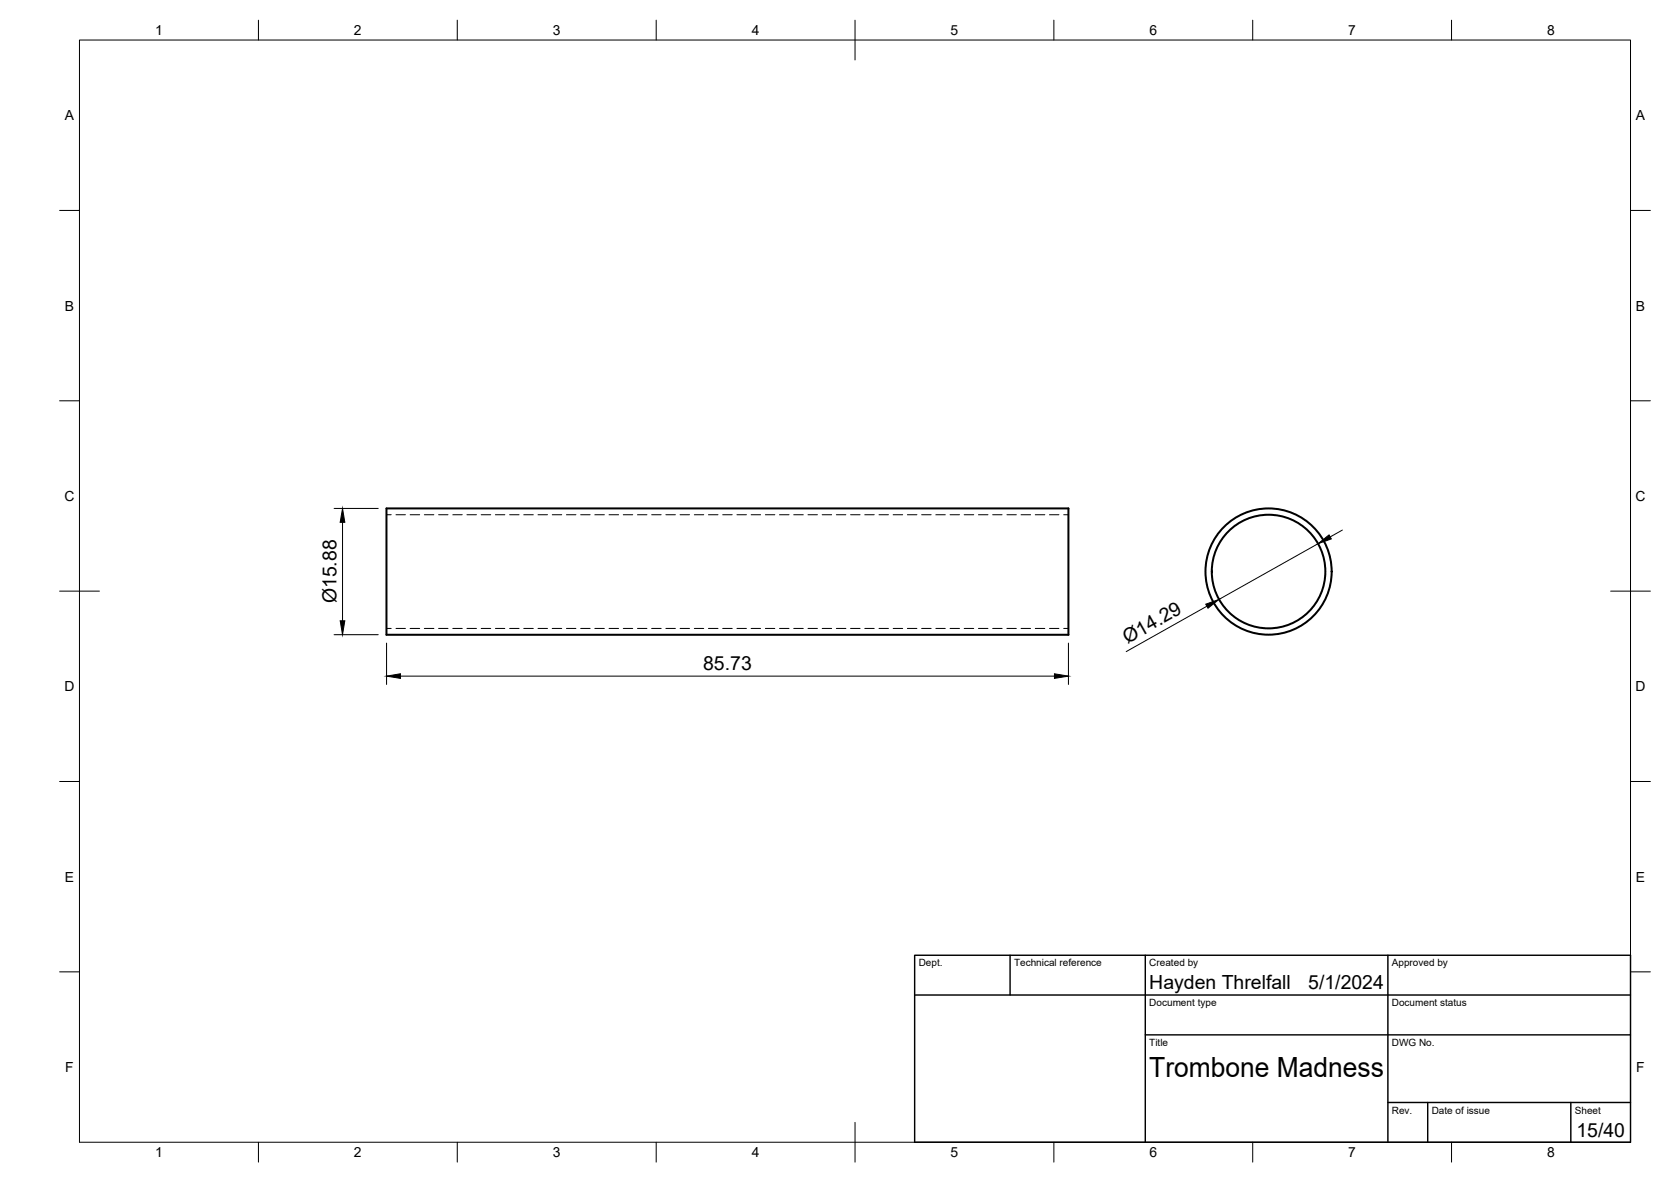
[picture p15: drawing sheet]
<svg xmlns="http://www.w3.org/2000/svg" width="420mm" height="297mm" viewBox="0 0 420 297" stroke-linecap="round" stroke-linejoin="round" font-family="sans-serif">
<defs><g id="words">
<text font-size="7" x="289" y="270.6">Trombone Madness</text>
<g font-size="4.9">
<text x="84.6" y="151.6" transform="rotate(-90 84.6 151.6)">Ø15.88</text>
<text x="283.5" y="161.8" transform="rotate(-29 283.5 161.8)">Ø14.29</text>
<text x="176.8" y="168.5">85.73</text>
<text x="289" y="248.5">Hayden Threlfall</text>
<text x="329" y="248.5">5/1/2024</text>
<text x="396.4" y="285.7">15/40</text>
</g>
<g font-size="3.5">
<text x="39" y="8.8">1</text>
<text x="89" y="8.8">2</text>
<text x="139" y="8.8">3</text>
<text x="189" y="8.8">4</text>
<text x="239" y="8.8">5</text>
<text x="289" y="8.8">6</text>
<text x="339" y="8.8">7</text>
<text x="389" y="8.8">8</text>
<text x="16.3" y="30.2">A</text>
<text x="411.3" y="30.2">A</text>
<text x="16.3" y="78">B</text>
<text x="411.3" y="78">B</text>
<text x="16.2" y="125.9">C</text>
<text x="411.2" y="125.9">C</text>
<text x="16.2" y="173.7">D</text>
<text x="411.2" y="173.7">D</text>
<text x="16.3" y="221.6">E</text>
<text x="411.3" y="221.6">E</text>
<text x="16.4" y="269.4">F</text>
<text x="411.4" y="269.4">F</text>
<text x="39" y="290.8">1</text>
<text x="89" y="290.8">2</text>
<text x="139" y="290.8">3</text>
<text x="189" y="290.8">4</text>
<text x="239" y="290.8">5</text>
<text x="289" y="290.8">6</text>
<text x="339" y="290.8">7</text>
<text x="389" y="290.8">8</text>
</g>
<g font-size="2.5">
<text x="231" y="242.9">Dept.</text>
<text x="255" y="242.9">Technical reference</text>
<text x="289" y="242.9">Created by</text>
<text x="350" y="242.9">Approved by</text>
<text x="289" y="252.8">Document type</text>
<text x="350" y="252.8">Document status</text>
<text x="289" y="262.9">Title</text>
<text x="350" y="262.9">DWG No.</text>
<text x="350" y="279.9">Rev.</text>
<text x="360" y="279.9">Date of issue</text>
<text x="396" y="279.9">Sheet</text>
</g>
</g></defs>
<!-- layer: Visible -->
<g fill="none" stroke="#000" stroke-width=".51">
<path d="M97.2 127.8h171.4v31.7h-171.4z"/>
<circle cx="319" cy="143.6" r="15.9"/>
<circle cx="319" cy="143.6" r="14.3"/>
</g>
<!-- layer: Hidden -->
<g fill="none" stroke="#000" stroke-width=".25">
<path d="M97.2 129.4h1.2M99.6 129.4h2.3M103.1 129.4h2.4M106.7 129.4h2.4M110.3 129.4h2.3M113.9 129.4h2.3M117.4 129.4h2.4M121 129.4h2.4M124.6 129.4h2.3M128.1 129.4h2.4M131.7 129.4h2.4M135.3 129.4h2.4"/>
<path d="M138.9 129.4h2.3M142.4 129.4h2.4M146 129.4h2.4M149.6 129.4h2.4M153.1 129.4h2.4M156.7 129.4h2.4M160.3 129.4h2.4M163.9 129.4h2.3M167.4 129.4h2.4M171 129.4h2.4M174.6 129.4h2.4M178.1 129.4h2.4"/>
<path d="M181.7 129.4h2.4M185.3 129.4h2.4M188.9 129.4h2.3M192.4 129.4h2.4M196 129.4h2.4M199.6 129.4h2.4M203.2 129.4h2.3M206.7 129.4h2.4M210.3 129.4h2.4M213.9 129.4h2.4M217.4 129.4h2.4M221 129.4h2.4"/>
<path d="M224.6 129.4h2.4M228.2 129.4h2.3M231.7 129.4h2.4M235.3 129.4h2.4M238.9 129.4h2.4M242.4 129.4h2.4M246 129.4h2.4M249.6 129.4h2.4M253.2 129.4h2.3M256.7 129.4h2.4M260.3 129.4h2.4M263.9 129.4h2.4"/>
<path d="M267.5 129.4h1.1M97.2 157.9h1.2M99.6 157.9h2.3M103.1 157.9h2.4M106.7 157.9h2.4M110.3 157.9h2.3M113.9 157.9h2.3M117.4 157.9h2.4M121 157.9h2.4M124.6 157.9h2.3M128.1 157.9h2.4M131.7 157.9h2.4"/>
<path d="M135.3 157.9h2.4M138.9 157.9h2.3M142.4 157.9h2.4M146 157.9h2.4M149.6 157.9h2.4M153.1 157.9h2.4M156.7 157.9h2.4M160.3 157.9h2.4M163.9 157.9h2.3M167.4 157.9h2.4M171 157.9h2.4M174.6 157.9h2.4"/>
<path d="M178.1 157.9h2.4M181.7 157.9h2.4M185.3 157.9h2.4M188.9 157.9h2.3M192.4 157.9h2.4M196 157.9h2.4M199.6 157.9h2.4M203.2 157.9h2.3M206.7 157.9h2.4M210.3 157.9h2.4M213.9 157.9h2.4M217.4 157.9h2.4"/>
<path d="M221 157.9h2.4M224.6 157.9h2.4M228.2 157.9h2.3M231.7 157.9h2.4M235.3 157.9h2.4M238.9 157.9h2.4M242.4 157.9h2.4M246 157.9h2.4M249.6 157.9h2.4M253.2 157.9h2.3M256.7 157.9h2.4M260.3 157.9h2.4"/>
<path d="M263.9 157.9h2.4M267.5 157.9h1.1"/>
</g>
<!-- layer: BORDER -->
<g fill="none" stroke="#000" stroke-width=".25">
<path d="M20 10.1h390v276.9h-390zM65 5.1v5M115 5.1v5M165 5.1v5M215 5.1v10M265 5.1v5M315 5.1v5M365 5.1v5M15 52.9h5M410 52.9h5M15 100.7h5M410 100.7h5"/>
<path d="M15 148.6h10M405 148.6h10M15 196.4h5M410 196.4h5M15 244.2h5M410 244.2h5M65 287v5M115 287v5M165 287v5M215 282.1v9.9M265 287v5M315 287v5"/>
<path d="M365 287v5"/>
</g>
<!-- layer: TITLEBLOCK -->
<path d="M230 240.1h180v46.9h-180zM230 250h180M254 240.1v9.9M288 240.1v46.9M349 240.1v46.9M288 260.1h122M349 277.1h61M359 277.1v9.9M395 277.1v9.9" fill="none" stroke="#000" stroke-width=".36"/>
<!-- layer: FD_Dimensions -->
<path d="M84 127.8h11.1M86.1 131.3v24.7M331.4 136.6l-24.9 14M337.5 133.2l-3 1.7M84 159.5h11.1M303.5 152.3l-20.3 11.5M97.2 161.6v10.4M100.7 169.9h164.4M268.6 161.6v10.4" fill="none" stroke="#000" stroke-width=".25"/>
<path d="M86.1 127.8l.6 3.5h-1.2zM331.4 136.6l2.8-2.2 .6 1zM85.5 156h1.2l-.6 3.5zM303.2 151.8l3.3-1.2-2.8 2.3zM97.2 169.9l3.5-.6v1.2zM265.1 169.3l3.5 .6-3.5 .6z" fill="#000" stroke="#000" stroke-width=".25"/>
<use href="#words"/>
</svg>
